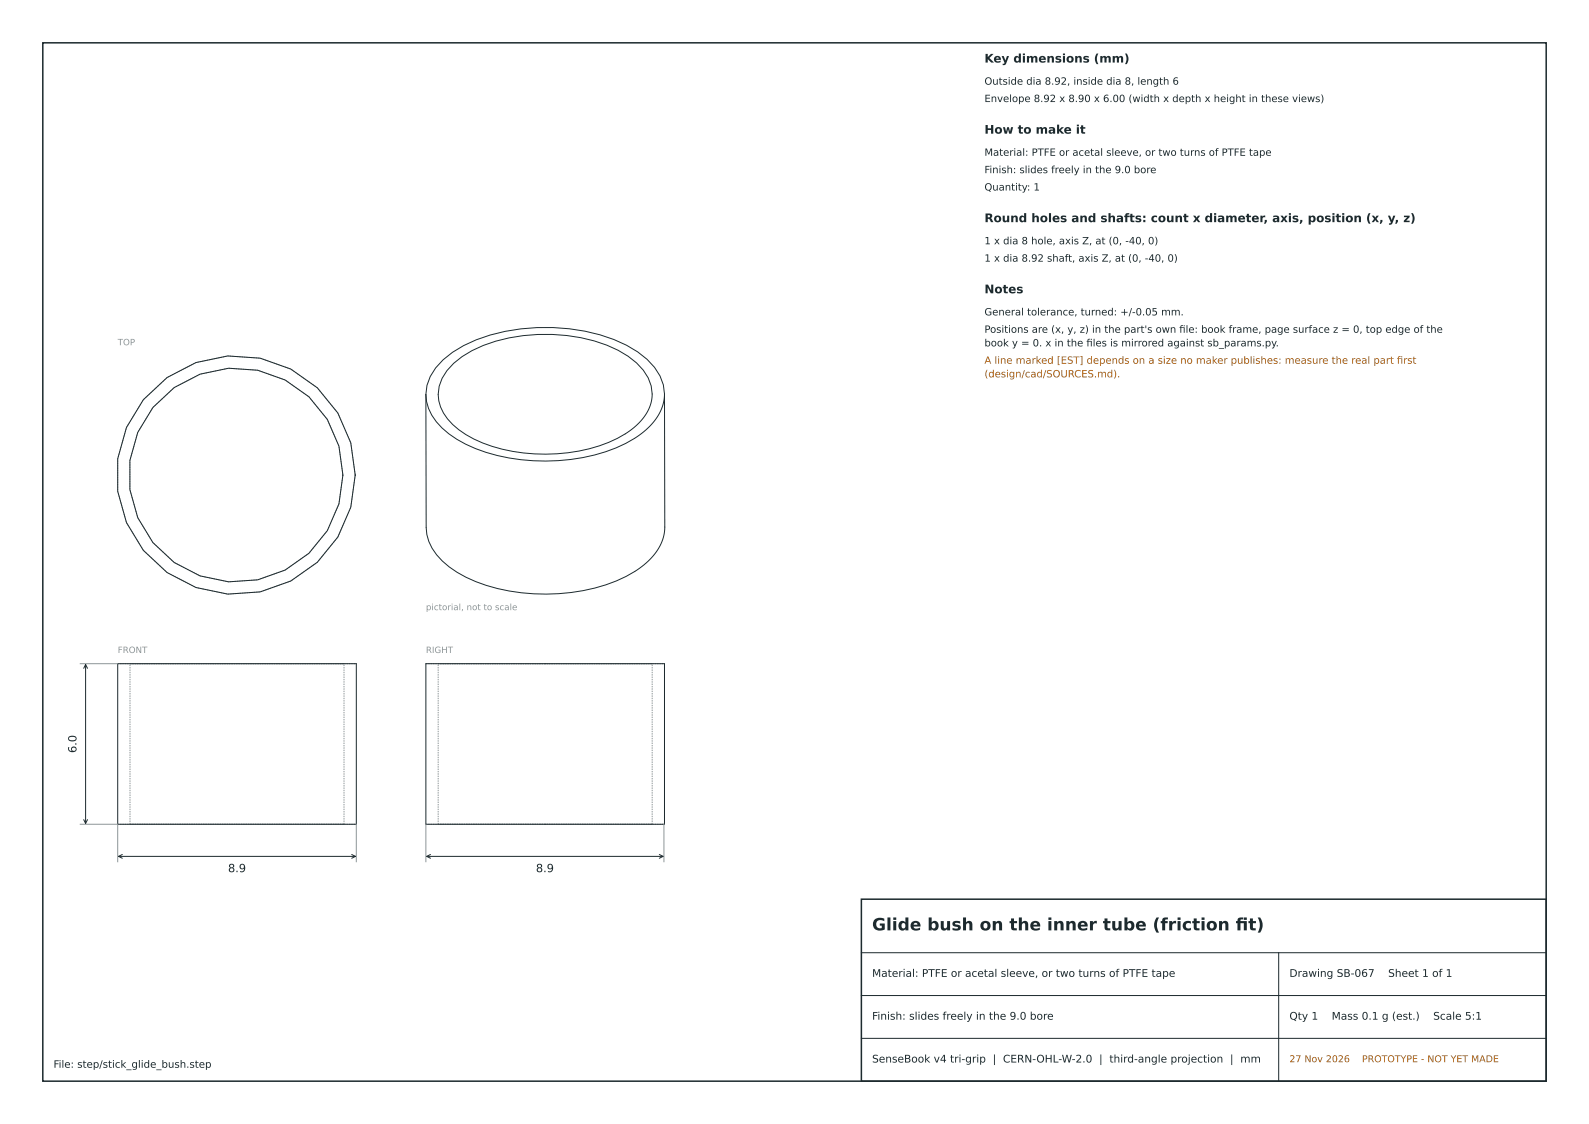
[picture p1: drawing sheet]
<svg xmlns="http://www.w3.org/2000/svg" width="297mm" height="210mm" viewBox="0 0 297 210" stroke-linecap="round" stroke-linejoin="round" font-family="sans-serif">
<defs><g id="words">
<g font-size="3.2" fill="#1d2a2e">
<text x="163" y="173.8">Glide bush on the inner tube (friction ft)</text>
<text x="231" y="173.8">i</text>
</g>
<g font-size="2.2" fill="#1d2a2e">
<text x="184" y="11.7">Key dimensions (mm)</text>
<text x="184" y="25">How to make it</text>
<text x="184" y="41.5">Round holes and shafts: count x diameter, axis, position (x, y, z)</text>
<text x="184" y="54.8">Notes</text>
</g>
<g font-size="2.1" fill="#1d2a2e">
<text x="14.3" y="140.7" transform="rotate(-90 14.3 140.7)">6.0</text>
<text x="42.6" y="162.9">8.9</text>
<text x="100.2" y="162.9">8.9</text>
</g>
<g font-size="2" fill="#1d2a2e">
<text x="163" y="182.5">Material: PTFE or acetal sleeve, or two turns of PTFE tape</text>
<text x="241" y="182.5">Drawing SB-067</text>
<text x="259.5" y="182.5">Sheet 1 of 1</text>
<text x="163" y="190.5">Finish: slides freely in the 9.0 bore</text>
<text x="241" y="190.5">Qty 1</text>
<text x="248.9" y="190.5">Mass 0.1 g (est.)</text>
<text x="267.9" y="190.5">Scale 5:1</text>
<text x="163" y="198.5">SenseBook v4 tri-grip | CERN-OHL-W-2.0 | third-angle projection | mm</text>
</g>
<g font-size="1.9" fill="#1d2a2e">
<text x="184" y="15.8">Outside dia 8.92, inside dia 8, length 6</text>
<text x="184" y="19.1">Envelope 8.92 x 8.90 x 6.00 (width x depth x height in these views)</text>
<text x="184" y="29.1">Material: PTFE or acetal sleeve, or two turns of PTFE tape</text>
<text x="184" y="32.4">Finish: slides freely in the 9.0 bore</text>
<text x="184" y="35.6">Quantity: 1</text>
<text x="184" y="45.6">1 x dia 8 hole, axis Z, at (0, -40, 0)</text>
<text x="184" y="48.9">1 x dia 8.92 shaft, axis Z, at (0, -40, 0)</text>
<text x="184" y="58.9">General tolerance, turned: +/-0.05 mm.</text>
<text x="184" y="62.2">Positions are (x, y, z) in the part's own fle: book frame, page surface z = 0, top edge of the</text>
<text x="184" y="64.7">book y = 0. x in the fles is mirrored against sb_params.py.</text>
<text x="203.1" y="64.7">i</text>
<text x="220.4" y="62.2">i</text>
<text x="10" y="199.5">File: step/stick_glide_bush.step</text>
</g>
<g font-size="1.9" fill="#b0600f">
<text x="184" y="68">A line marked [EST] depends on a size no maker publishes: measure the real part frst</text>
<text x="184" y="70.5">(design/cad/SOURCES.md).</text>
<text x="261.1" y="68">i</text>
</g>
<g font-size="1.8" fill="#b0600f">
<text x="241" y="198.5">27 Nov 2026</text>
<text x="254.6" y="198.5">PROTOTYPE - NOT YET MADE</text>
</g>
<g font-size="1.6" fill="#8a979b">
<text x="22" y="64.5">TOP</text>
<text x="79.6" y="114">pictorial, not to scale</text>
<text x="22" y="122">FRONT</text>
<text x="79.6" y="122">RIGHT</text>
</g>
</g></defs>
<path d="M8 8h281v194h-281zM161 168h128v34h-128z" fill="none" stroke="#1d2a2e" stroke-width=".28"/>
<g fill="none" stroke="#8a979b" stroke-width=".19" stroke-dasharray=".3 .2" stroke-linecap="butt">
<path d="M64.1 88.8l-.7 5.3-2.2 5-3.5 4.3-4.4 3.1-5.1 1.8-5.5 .4-5.3-1.1-4.8-2.5-4-3.7-2.9-4.7-1.4-5.2v-5.5l1.4-5.2 2.9-4.7 4-3.7 4.8-2.5 5.3-1.1 5.5 .4 5.1 1.8 4.4 3.1 3.5 4.3 2.2 5 .7 5.4M66.4 88.8l-.8 6-2.5 5.5-3.8 4.7-4.9 3.6-5.8 2-6 .4-6-1.2-5.4-2.8-4.4-4.2-3.2-5.2-1.6-5.8v-6.1l1.6-5.8 3.2-5.2 4.4-4.2 5.4-2.8 6-1.2 6 .4 5.8 2.1 4.9 3.5 3.8 4.7 2.5 5.5 .8 6.1M22 124h44.6M24.3 124h40M64.3 124h-40M79.6 124h44.6M81.9 124h40M101.9 124h-20M121.9 124h-20M22 154h44.6M24.3 154h40M24.3 154v-30"/>
<path d="M64.3 154h-40M64.3 154v-30M79.6 154h44.6M81.9 154h40M81.9 154v-30M101.9 154h-20M121.9 154h-20M121.9 154v-30"/>
</g>
<g fill="none" stroke="#1d2a2e" stroke-width=".19">
<path d="M84.8 67.9a23.6 23.6 0 0 1 13-5.2 32.2 32.2 0 0 1 17.7 2.7 11.6 11.6 0 0 1 6.2 6.7l.2 1.5a9 9 0 0 1-4.6 7.2 29.1 29.1 0 0 1-17.4 4 26.2 26.2 0 0 1-14.1-4.5 8.5 8.5 0 0 1-3.9-6.6 8 8 0 0 1 2.9-5.8zM124.2 73.6a9.7 9.7 0 0 1-4.7 7.7 30.3 30.3 0 0 1-17.5 4.8 32.4 32.4 0 0 1-16.6-4 11.2 11.2 0 0 1-5.7-7.1l-.1-1.3M124.2 73.6a8.9 8.9 0 0 0-3.3-6.5 26.3 26.3 0 0 0-14.5-5.7 35.9 35.9 0 0 0-19.7 3.2 14 14 0 0 0-6.3 5.7l-.6 1.7-.2 1.7M124.2 73.6l.1 24.9a9.7 9.7 0 0 1-4.7 7.7 30.3 30.3 0 0 1-17.5 4.8 32.4 32.4 0 0 1-16.7-4.1 11.2 11.2 0 0 1-5.6-7l-.1-1.3-.1-24.9M15.6 124.9l.4-.7 .4 .7M16 124.2v29.6M22 124h44.6v30h-44.6zM79.6 124h44.6v30h-44.6zM15.6 153.1l.4 .7 .4-.7M22.2 160h44.2M22.9 159.6l-.7 .4 .7 .4M65.7 159.6l.7 .4-.7 .4"/>
<path d="M79.8 160h44.1M80.5 159.6l-.7 .4 .7 .4M123.2 159.6l.7 .4-.7 .4M161 178h128M239 178v24M161 194h128M161 186h128"/>
<circle cx="44.1" cy="88.8" r="22.3"/>
<circle cx="44.1" cy="88.8" r="20"/>
</g>
<path d="M15 124h7M15 154h7v7M66.6 154v7M79.6 154v7M124.1 154v7" fill="none" stroke="#8a979b" stroke-width=".19"/>
<use href="#words"/>
</svg>
